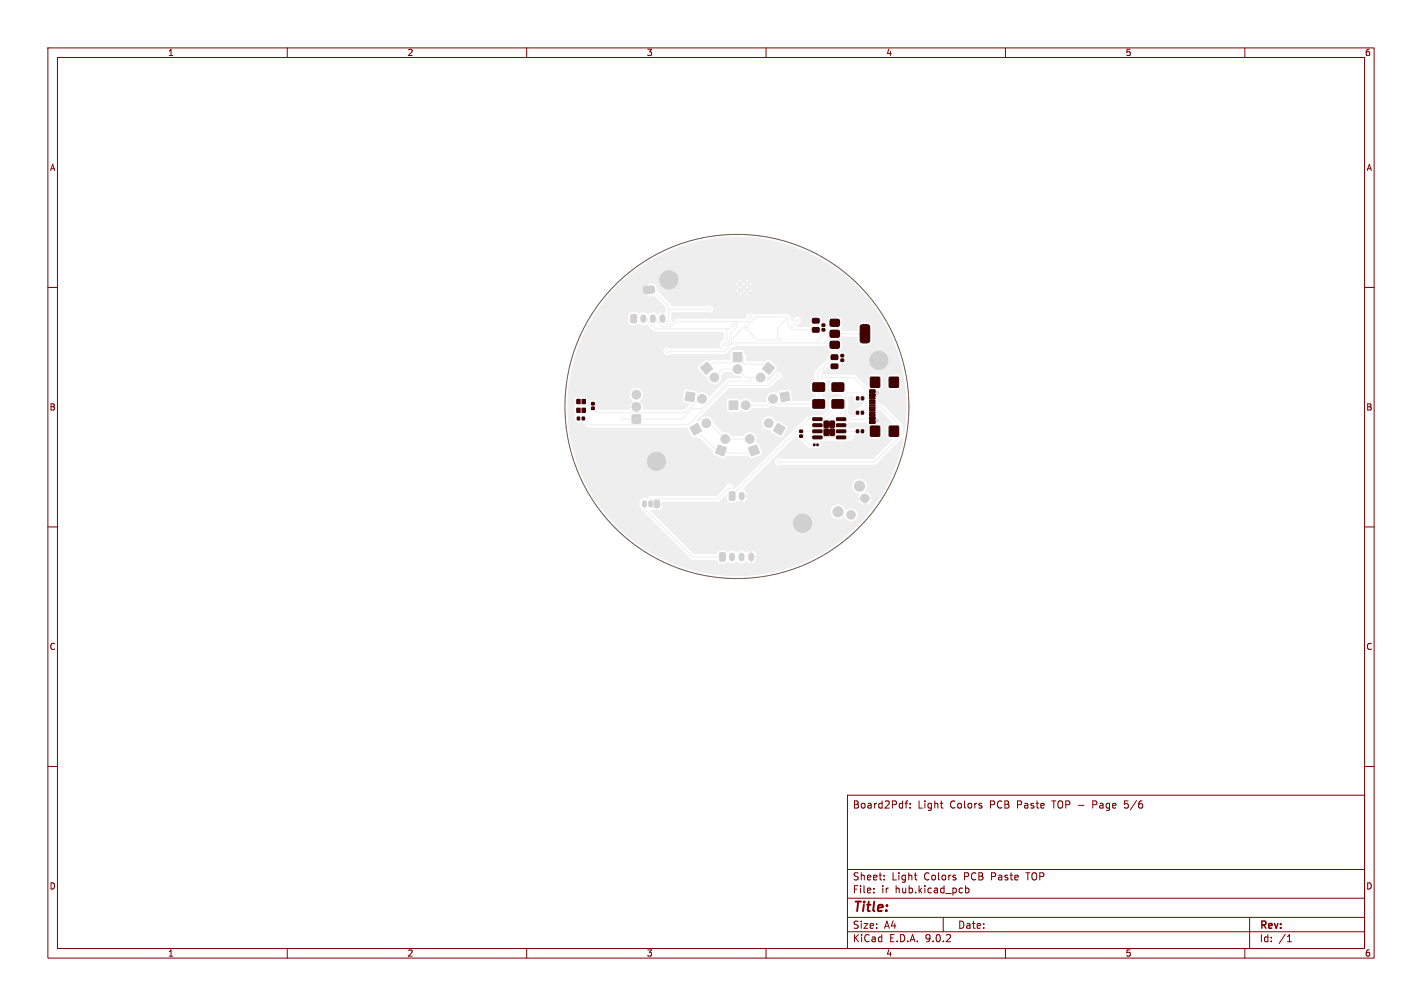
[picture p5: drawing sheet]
<svg xmlns="http://www.w3.org/2000/svg" width="297mm" height="210mm" viewBox="0 0 297 210" stroke-linecap="round" stroke-linejoin="round" font-family="sans-serif">
<defs><g id="words">
<text font-size="2.8" fill="#830000" x="178" y="190.9">Title:</text>
<g font-size="2.1" fill="#830000">
<text x="178" y="169">Board2Pdf:</text>
<text x="191.7" y="169">Light</text>
<text x="198.4" y="169">Colors</text>
<text x="206.9" y="169">PCB</text>
<text x="212.7" y="169">Paste</text>
<text x="220.2" y="169">TOP -</text>
<text x="228.8" y="169">Page</text>
<text x="235.6" y="169">5/6</text>
<text x="178" y="184">Sheet:</text>
<text x="186.2" y="184">Light</text>
<text x="193" y="184">Colors</text>
<text x="201.5" y="184">PCB</text>
<text x="207.2" y="184">Paste</text>
<text x="214.8" y="184">TOP</text>
<text x="178" y="186.7">File:</text>
<text x="184.1" y="186.7">ir</text>
<text x="187" y="186.7">hub.kicad_pcb</text>
<text x="178" y="196.9">KiCad</text>
<text x="178" y="194.1">Size:</text>
<text x="184.7" y="194.1">A4</text>
<text x="185.7" y="196.9">E.D.A.</text>
<text x="193.3" y="196.9">9.0.2</text>
<text x="200" y="194.1">Date:</text>
<text x="263" y="194.3">Rev:</text>
<text x="263" y="196.9">Id:</text>
<text x="267.1" y="196.9">/1</text>
</g>
<g font-size="1.8" fill="#830000">
<text x="35" y="11.9">1</text>
<text x="85" y="11.9">2</text>
<text x="135" y="11.9">3</text>
<text x="185" y="11.9">4</text>
<text x="235" y="11.9">5</text>
<text x="285" y="11.9">6</text>
<text x="10.3" y="35.9">A</text>
<text x="285.4" y="35.9">A</text>
<text x="10.3" y="85.9">B</text>
<text x="285.3" y="85.9">B</text>
<text x="10.3" y="135.9">C</text>
<text x="285.3" y="135.9">C</text>
<text x="10.3" y="185.9">D</text>
<text x="285.3" y="185.9">D</text>
<text x="35" y="199.9">1</text>
<text x="85" y="199.9">2</text>
<text x="135" y="199.9">3</text>
<text x="185" y="199.9">4</text>
<text x="235" y="199.9">5</text>
<text x="285" y="199.9">6</text>
</g>
</g></defs>
<g fill="#eee" stroke="#eee" stroke-width=".21">
<path d="M150.1 92.9l1.6 .6-.6 1.7-1.7-.6z"/>
<path d="M162.4 88.4l1.6 .9-.9 1.5-1.6-.9z"/>
<path d="M152.3 83.7h1.8v1.8h-1.8z"/>
<path d="M150.4 115.5l.8-.1 .3 .2v1.3l-.2 .2h-.8l-.2-.1z"/>
<path d="M167 90.8h.6v.5h-.6z"/>
<path d="M167 89.8h.6v.5h-.6z"/>
<path d="M144.1 89.3l1.5-.9 .9 1.5-1.5 .9z"/>
<path d="M156.3 93.5l1.7-.6 .6 1.7-1.7 .6z"/>
<path d="M123.6 85h.5v.5h-.5z"/>
<path d="M123.6 84h.5v.5h-.5z"/>
<path d="M178.9 85.9h.4v.5h-.4z"/>
<path d="M179.9 85.9h.5v.5h-.5z"/>
<path d="M175.7 74h.5v.5h-.5z"/>
<path d="M175.7 75h.5v.4h-.5z"/>
<path d="M169.7 68.4h1.3l.1 .2v.6l-.2 .2-1.1-.1-.1-.2z"/>
<path d="M169.7 66.5h1.3l.1 .2v.6l-.2 .2-1.1-.1-.1-.2z"/>
<path d="M178.9 82.9h.5v.5h-.5z"/>
<path d="M179.9 82.9h.5v.5h-.5z"/>
<path d="M160.4 75.6l1.4 1.2-1.2 1.3-1.4-1.1z"/>
<path d="M153.1 73.6h1.8v1.8h-1.8z"/>
<path d="M179.9 89.8h.5v.5h-.5z"/>
<path d="M178.9 89.8h.4v.5h-.4z"/>
<path d="M146.3 76.8l1.4-1.2 1.1 1.4-1.3 1.1z"/>
<path d="M173.6 74.1h1.3l.1 .2v.6l-.2 .2-1.1-.1-.1-.2z"/>
<path d="M173.6 76h1.3l.1 .2v.6l-.2 .2-1.1-.1-.1-.2z"/>
<path d="M132.1 86.6h1.6v1.7h-1.6z"/>
<path d="M181.7 87.9l1-.1 .1 .5-1.1 .1z"/>
<path d="M181.7 87.1l1-.1 .1 .5-1.1 .1z"/>
<path d="M181.6 86h1.1l.1 .2-1.1 .1z"/>
<path d="M181.6 85h1.1l.1 .2-1.1 .1z"/>
<path d="M181.6 84.5h1.1l.1 .2-1.1 .1z"/>
<path d="M181.6 83.5h1.1l.1 .2-1.1 .1z"/>
<path d="M181.7 82.3l1-.1 .1 .5-1.1 .1z"/>
<path d="M181.7 81.5l1-.1 .1 .5-1.1 .1z"/>
<path d="M181.6 83h1.1l.1 .2-1.1 .1z"/>
<path d="M181.6 84h1.1l.1 .2-1.1 .1z"/>
<path d="M181.6 85.5h1.1l.1 .2-1.1 .1z"/>
<path d="M181.6 86.5h1.1l.1 .2-1.1 .1z"/>
<path d="M185.8 89h1.8v2h-1.8z"/>
<path d="M181.8 89h1.9v2h-1.9z"/>
<path d="M181.8 78.8h1.9v2h-1.9z"/>
<path d="M185.8 78.8h1.8v2h-1.8z"/>
<path d="M169.9 92.7h.4v.3h-.4z"/>
<path d="M170.5 92.7h.4v.3h-.4z"/>
<path d="M169.8 83.5h2.4v1.7h-2.4z"/>
<path d="M173.8 83.5h2.4v1.7h-2.4z"/>
<path d="M121.6 83.4h.7v.9h-.7z"/>
<path d="M120.5 83.4h.7v.9h-.7z"/>
<path d="M120.5 85.2h.7v.9h-.7z"/>
<path d="M121.6 85.2h.7v.9h-.7z"/>
<path d="M174.7 91.1l1.9-.1v.5l-1.8 .1z"/>
<path d="M174.7 89.8h1.9v.5h-1.8z"/>
<path d="M174.7 88.5h1.9v.5l-1.8 .1z"/>
<path d="M174.7 87.2h1.9v.5l-1.8 .1z"/>
<path d="M169.8 87.2h1.8l.1 .5-1.9 .1z"/>
<path d="M169.8 88.5h1.8l.1 .5-1.9 .1z"/>
<path d="M169.8 89.8h1.8l.1 .5h-1.9z"/>
<path d="M169.8 91.1l1.8-.1 .1 .5-1.9 .1z"/>
<path d="M172 87.8h2.4v3.3h-2.4z"/>
<path d="M162.9 82.1l1.8-.3 .3 1.8-1.8 .3z"/>
<path d="M173.4 66.8l.3-.2 1.5 .1 .1 .3v1l-.3 .1h-1.5l-.2-.3z"/>
<path d="M173.4 69.1l.3-.2 1.5 .1 .1 .3v1l-.3 .1h-1.5l-.2-.3z"/>
<path d="M179.8 67.9l.2-.1h1.1l.5 .2v3.1l-.2 .4-1.4 .1-.3-.3-.1-3z"/>
<path d="M173.4 71.4l.3-.2 1.5 .1 .1 .3v1l-.3 .1h-1.5l-.2-.3z"/>
<path d="M143.4 81.8l1.8 .3-.3 1.8-1.8-.3z"/>
<path d="M135.7 59.7h.7l.2 .3 .1 .8-.3 .4h-.7z"/>
<path d="M134.6 59.8l.8-.1v1.5h-.7l-.3-.3v-.8z"/>
<path d="M120.6 87.1h.5v.5h-.5z"/>
<path d="M121.6 87.1h.5v.5h-.5z"/>
<path d="M136.6 104.4h1.1v1.5h-1.1z"/>
<path d="M171.7 68.6h.6v.5h-.6z"/>
<path d="M171.7 67.6h.6v.5h-.6z"/>
<path d="M131.8 65.7l.9-.1 .2 .2 .1 1.3-.2 .3h-.8l-.2-.2z"/>
<path d="M169.8 80h2.4v1.6h-2.4z"/>
<path d="M173.8 80h2.4v1.6h-2.4z"/>
<path d="M152.4 102.8l.9-.1 .2 .1v1.4l-.1 .2h-.8l-.3-.1z"/>
<circle cx="151.5" cy="91.7" r=".9"/>
<circle cx="160.6" cy="88.3" r=".9"/>
<circle cx="155.7" cy="84.6" r=".9"/>
<circle cx="183.6" cy="75.2" r="1.9"/>
<circle cx="147.5" cy="88.3" r=".9"/>
<circle cx="156.6" cy="91.7" r=".9"/>
<circle cx="139.7" cy="58.4" r="1.9"/>
<circle cx="137.1" cy="96.3" r="1.9"/>
<circle cx="158.9" cy="78.8" r=".9"/>
<circle cx="154" cy="77.1" r=".9"/>
<circle cx="149.2" cy="78.8" r=".9"/>
<circle cx="179.5" cy="101.5" r="1.05"/>
<circle cx="175" cy="106.8" r="1.05"/>
<circle cx="180.6" cy="104" r=".87"/>
<circle cx="177.7" cy="107.5" r=".87"/>
<circle cx="167.6" cy="109.2" r="1.9"/>
<circle cx="132.9" cy="84.9" r=".9"/>
<circle cx="132.9" cy="82.4" r=".9"/>
<circle cx="173.9" cy="90.6" r=".25"/>
<circle cx="173.9" cy="89.4" r=".25"/>
<circle cx="173.9" cy="88.2" r=".25"/>
<circle cx="172.5" cy="90.6" r=".25"/>
<circle cx="172.5" cy="89.4" r=".25"/>
<circle cx="172.5" cy="88.2" r=".25"/>
<circle cx="161.4" cy="83.3" r=".9"/>
<circle cx="146.6" cy="83.3" r=".9"/>
<circle cx="156.7" cy="60.7" r=".3"/>
<circle cx="156.7" cy="59.3" r=".3"/>
<circle cx="156" cy="61.4" r=".3"/>
<circle cx="156" cy="60" r=".3"/>
<circle cx="156" cy="58.6" r=".3"/>
<circle cx="155.3" cy="60.7" r=".3"/>
<circle cx="155.3" cy="59.3" r=".3"/>
<circle cx="154.6" cy="61.4" r=".3"/>
<circle cx="154.6" cy="60" r=".3"/>
<circle cx="154.6" cy="58.6" r=".3"/>
<circle cx="153.9" cy="60.7" r=".3"/>
<circle cx="153.9" cy="59.3" r=".3"/>
<circle cx="156.7" cy="65.9" r=".3"/>
<circle cx="170.9" cy="70.9" r=".3"/>
<circle cx="139.3" cy="73.3" r=".3"/>
<circle cx="172.3" cy="77.1" r=".3"/>
<circle cx="177.7" cy="86.8" r=".3"/>
<circle cx="173.1" cy="68.4" r=".3"/>
<circle cx="148.2" cy="64.6" r=".3"/>
<circle cx="139.6" cy="67.2" r=".3"/>
<circle cx="177.5" cy="91.2" r=".3"/>
<circle cx="173.9" cy="87" r=".3"/>
<circle cx="171.3" cy="78.8" r=".3"/>
<circle cx="180.7" cy="81.2" r=".3"/>
<circle cx="180.8" cy="84.9" r=".3"/>
<circle cx="162.6" cy="96.4" r=".3"/>
<circle cx="156.3" cy="66.9" r=".3"/>
<circle cx="151.2" cy="71.9" r=".3"/>
<circle cx="153.3" cy="67.8" r=".3"/>
<circle cx="151.8" cy="71.3" r=".3"/>
<circle cx="156.7" cy="79.6" r=".3"/>
<circle cx="130" cy="87.4" r=".3"/>
<circle cx="152.4" cy="101.7" r=".3"/>
<circle cx="164.1" cy="66.8" r=".3"/>
<circle cx="162.4" cy="70.3" r=".3"/>
<circle cx="162.5" cy="78.4" r=".3"/>
<circle cx="155.9" cy="68.6" r=".3"/>
<circle cx="163.1" cy="71" r=".3"/>
<circle cx="173.1" cy="70.7" r=".3"/>
<circle cx="153.4" cy="71.6" r=".3"/>
<circle cx="165.6" cy="68" r=".3"/>
<circle cx="166.5" cy="66.9" r=".3"/>
</g>
<path d="M134.4 66.2v.6M136.4 66.2v.6M138.4 66.2v.6M152.9 116v.5M154.9 116v.5M154.9 103.3v.5M156.9 116v.5" fill="none" stroke="#eee" stroke-width="1.2"/>
<path d="M134.6 105v.4M135.9 105v.4" fill="none" stroke="#eee" stroke-width="1.1"/>
<g fill="none" stroke="#eee" stroke-width=".21">
<path d="M153.9 59.3h1.4M154.6 60h1.4M134.4 66.5h.9v.5l1.6 1.7h15.5l.9-.9M134.9 60.5v2.5l3.5 3.5v.4l.9 .9h.6l2.5-2.5h26.4l2.5 2.6h2.5l.5-.5M136.2 60.5l3.4 3.4v3.3M136.4 66.5h.9v.5l1.2 1.3h1.7l1.1-1.2h14.8l.2-.2M139.6 64.6h8.6M149.2 78.8l1.8-1.7h3l1.8 1.7h3.1M151.8 68.7v2.6M153.4 71.6h.1M153.9 67.1v1.2l-1.5 1.5v1.9l-.5 .5h-.4l-.3-.3M154 74.5h1.2v1.2"/>
<path d="M154.6 61.4h1.4v3.9M155.2 75.7h-6.3l-1.3 1.2M155.2 75.7l.4 .3h3.9l1 .9M155.3 60.7h1.4M155.9 68.6l2.3 2.4h4.9M156.7 65.9l.7 .8M156.7 79.6h-4.4l-5.7 5.7h-1.9l-2.2 2.2-12.5-.1M162.5 78.4l-2.1 2h-8.4l-8.3 8.3h-20.5l-1.4-1.3M164.1 66.8l-1.7 1.6v1.9M166.5 66.9l-.9 .9v.2M171.3 78.8h7l2.4 2.4M172.2 69.7v-.7l-.2-.2-6.5 .1-.8-.9v-1.5l-.4-.4h-6.3l-1.9 1.9h-.5l-2.8 2.9v.9l-1.5 1.5h-12"/>
<path d="M172.2 69.7h8.4M172.2 69.7l-1.3 1.2M172.3 77.1h1.3l.7-.6h5.1l3.4 3.3M173.1 70.7l-.9 .9h-18.8M173.1 67.9v.5M174.3 74.6h-.3l-3.3 3.2v2.7l.3 .3v3.5M174.3 72v2.6M175.9 75.2l-1.2 1.3M175.9 74.2h-1.3l-.3 .4M182.8 79.8v1.3l-.6 .6M182.8 79.8h3.9M120.8 83.8v.8h2.7l.3-.3 .7 .6h8.4"/>
<path d="M120.8 85.7v1.7M120.8 87.4h.1M132.9 87.4v.1M145.3 89.6l.8 1.3h.4l2.6 2.6 3 1.1M146.6 83.3h-.5l-2.9 2.8h-18.4l-1-.9h-.8l-.4 .5h-.7M147.5 88.3h.7l3.3 3.4h5.1M152.1 94.6h3.8M152.1 94.6h.1M155.9 94.6h.1M157.5 94l-1.6 .6M167.3 91.1l1.8 1.8h1M167.3 90h.1"/>
<path d="M167.3 90h3.4M170.7 91.3h.1M170.7 91.3v1.6M171 84.3h-8.5l-1.1-1-1.3 1.3h-4.4M171 84.3h.1M172.5 89.4h1.4M173.9 88.2l.6 .6h7l.7-.7v1.3M175 84.3l-3.2 3.2h-2.9l-16 16.1M175 80.8l1.6 1.6M175.7 90h3.4M175.7 87.2v.3M176.6 86.6l.9 1h2.8l.3-.3h1.6"/>
<path d="M176.6 82.4l.3-.4h4.1l.5 .5h.7M176.6 86.6l-.6 .6h-1.9l-.2-.2M176.6 82.4v4.2M177.5 91.2l-.1 .1-1.8 .1h-4.9M178.5 86.5l-.2 .3M178.5 86.5h.1M179.1 90h.1M179.1 86.2l.6-.7h1.1l.7 .7h.7M179.8 85.5h.1M180.1 86.3v-.1l-.6 .6h-1.8M180.1 83.2l-1.6 1.6v1.7M180.8 84.9h.5"/>
<path d="M180.9 85.6h.1M181.3 84.9v.5l.2 .3h.7M181.4 86.1h.1M182.2 81.7h.1M182.2 89.4h-1.5l-.6 .6M182.2 84.7h-.6l-.3 .2M182.2 89.4l.6 .6h3.9M182.2 83.2h-1.1l-.7-.7h-.6l-.7 .7M182.2 84.2h.6l.3 .2v.6M183.1 85h1l3.9 3.9v2.2l-5.3 5.3h-20.1M183.1 85l-.2 .2h-.7M134.6 105.2v1l10 10.1h6.3"/>
<path d="M152.4 101.7l-2.5 2.4h-14v1.1M154.9 103.6h.9M155.8 103.6l.5 .4h24.3M155.8 103.6l-1.6 1.6h-17"/>
</g>
<g fill="#eee">
<path d="M128.5 60.2a35.4 35.4 0 0 1 41.4-7 35.4 35.4 0 0 1 18.9 37.6l-.2-.1-.1-2.1-4.1-4.1-.7-.1-.4-.7v-1a.74 .74 0 0 0 .3-1.3l.3-.1h3.9l-1.1-1.1-1.1 1.1h-1.7l-1.5-1.5h.7l1.1 1.1 .1-2h.9v2l1.1-1.1h.7l1.2 1.1v-2.2l-1.2 1.1h-.7l-1.1-1.1v.2h-.9l-.1-.2-1.1 1.1h-.7l-1.1-1.1v1.7l-.2 .1-.3-.1-2.1-2.1h2.9l1.2 1.1 1.1-1.1h1.7l1.1 1.1 1.1-1.1-15.9-.1-.3-.2 1.3-1.4 .2 .1a.78 .78 0 0 0 .9 .8h.8a.74 .74 0 0 0 .7-.8h-1v.8h-.5v-.9l.3-.1 .1-.3h1.1l.1-.2 .9-.1 .2-.4h-.5v.5h-.5v-.7l.3-.3h.7v-1l-.1-.3-.4-.2-1.2 .1-.1-.2 .2-.2a.87 .87 0 0 0 .7-.8v-.9l-.3-.7 .3-.5h3.2l.1 .1v.7a.99 .99 0 0 0 1 1h1.2l.7-.5 .1-.5v-2.9l-.1-.5-.5-.4h-1.5a1 1 0 0 0-.9 .9v.9h-3.3l-.3-.6 .3-.4v-.5h-1.3l-.4-.5h1.7v-.2a.95 .95 0 0 0-1.2-.8v1h-.5v-1h-.5a1.06 1.06 0 0 0-.8 1.2l-.6-.2v.7l-.3 .1-.2-.7h-2.5l.3 .7-.3 .4h-2.7l-.1-.4 .2-.2a.8 .8 0 0 0 .7-1h4.3a.79 .79 0 0 0-1-.7v.7h-.5v-.7l-.7 .1-.2 .6h-1.9a.82 .82 0 0 0-.9-.6 .82 .82 0 0 0-.7 .8l-.4 .1-.1-.8-.8-.7h-6.5l-.5 .2a.86 .86 0 0 0-1-.5 .86 .86 0 0 0-.6 1.1l-.3 .2h-14.3l-.7 .5-.3-.3v-1.4l.1-.1h7.3a.82 .82 0 0 0 1.1-.1 .82 .82 0 0 0 0-1.1 .82 .82 0 0 0-1.1 0l-7.3-.1-.2-.4-2.9-2.8v-.7l-.3-.5-.5-.3h-.8l-.3 .2-.1 .3 .1 1.8 .4 .2h.9l2.4 2.5v1h-.4v1h-.5v-1l-.8 .5a1.22 1.22 0 0 0-2 0 1.25 1.25 0 0 0-1.9-.2l-.5-.3-.9-.1a.74 .74 0 0 0-.7 .7v1.5l.2 .4 .4 .2h1l.6-.4a1.37 1.37 0 0 0 1.6 .2l1.4 1.4 .3 .2h14.3l.1 .1v1.4l-.1 .2a.9 .9 0 0 0-.7 .7 .9 .9 0 0 0 .3 .9l-10.8 .1a.82 .82 0 0 0-1.1 .1 .82 .82 0 0 0 0 1.1 .82 .82 0 0 0 1.1 0h11.5l.3-.1 1.4-1.4 .8-.2h18.4l.4-.2 .1 .1a.96 .96 0 0 0 .9 1.2v.2l-.2 .1a.95 .95 0 0 0-.5 1.1l-2.7 2.8-.2 1.8-.1 .1a.74 .74 0 0 0-.7 .7v1.5a1.01 1.01 0 0 0 1.1 .7l-.1 .6a.87 .87 0 0 0-1.1 .8h-3.6l-.5-2.1-.3-.3-2.1 .3-.4 .5a1.49 1.49 0 0 0-1.7 .1 1.49 1.49 0 0 0-.5 1.6l-.3 .2h-2.7a1.57 1.57 0 0 0-2.5-.4l-.4-.4h-1.9l-.4 .1-.1 .3v2l.3 .3 2.1 .1 .4-.4a1.66 1.66 0 0 0 2.5-.4h3.1l.8-.6h.9l.5 .3h6.7l.1 .1a.74 .74 0 0 0 .7 .7h2.3l.5-.4v-1.9l-.4-.4-.6-.1-.1-.6a.95 .95 0 0 0 1.2-.8l-.1-1.5-.2-.5 .1-.1 .9 .1-.2 .5v1.5a.74 .74 0 0 0 .7 .7h1.6l.3 .4 .1 .3h-2.1l-.4 .2-.2 .4v1.7l-1.5 1.5h-2l-1.3 .3-15.1 15.1-.2 .1a.86 .86 0 0 0-.5-1.3 .86 .86 0 0 0-1.1 .8l-1.9 1.8h-13.9l-.7 .6a1.03 1.03 0 0 0-1.5 .8v.8l.5 .9 10.2 10.2 .3 .1h5.1l.4 .6 .4 .1h.9l.6-.4a1.24 1.24 0 0 0 1.9-.1 1.22 1.22 0 0 0 2 0l.7 .5v-1h.5v1a1.1 1.1 0 0 0 .9-1.1h-.8v-.5h.8v-.1a1.1 1.1 0 0 0-.9-1v1.1h-.5v-1.1l-.7 .5a1.3 1.3 0 0 0-2 0 1.25 1.25 0 0 0-2-.1l-.5-.4h-.9l-.4 .2-.4 .6h-4.8l-9-9h37.6a1.6 1.6 0 0 0 1 1.6 1.6 1.6 0 0 0 1.8-.5 1.42 1.42 0 0 0 2 .9 1.42 1.42 0 0 0 .5-2.1 1.42 1.42 0 0 0-2.2 0 1.59 1.59 0 0 0-1.6-1.3 1.59 1.59 0 0 0-1.5 1.4h-37.6l-.1-.1 .5-.2h.6v-.9h.5v.9l.6-.1 .2-.9h-.8v-.5h.8l.1-.2h11.7l1.7-1.4 .1 .1v.8a.74 .74 0 0 0 .7 .7h.9l.6-.4 .7 .4v-1.1h.5v1.1a1.1 1.1 0 0 0 .8-1.1h-.8v-.5h.8v-.1a1.4 1.4 0 0 0-.8-1.1l.7-.7h22.1a1.66 1.66 0 0 0 1.5 1.7l-.2 .8 .9-.1v.5l-.9 .1 .2 .4 .4 .4 .6 .2-.1-.9 .5-.1 .1 1a1.37 1.37 0 0 0 1-1.2h-.9l-.1-.5h1l-.1-.2a1.71 1.71 0 0 0-1.2-.9 1.58 1.58 0 0 0-.5-2.5 1.58 1.58 0 0 0-2.2 1.3h-22.1l10.4-10.5 .2 .1a.72 .72 0 0 0 .8 .9l1.6 1.5 1.5 .2a.75 .75 0 0 0 .9-.3 .75 .75 0 0 0 0-.9l.1-.3 .5-.1 4.7 .1 .7-.2a.8 .8 0 0 0 1-.4h5.6l-1.1-1.1-1.2 1.1h-3.3v-.9l.6 .3 1.8-.2 .2-.4h-.5v.5h-.5v-1.6h.5v.6h.5l-.1-.3-.4-.3h-1.1h-.4l-.5 .2h-1.2l-.2-.1 .1-.3h-1.4l.1-.5h1.3v-.4l3.3 .1 .6-.3 .3 .8 .5-.6h.4l.1 .3-.8 .7h-.2v2l1.1-1.1h.7l1.1 1.1 .1-2h.9v2l1.1-1.1-1.1-1.1v.2h-.9l-.1-.2-1.1 1.1h-.7l1.5-1.5-.3-.1a.79 .79 0 0 0-.3-1.3v-1.4l.5-.1 2.7 2.7-.1 .1-.8 .1 1.1 1.2 .5-.5h.2v.5l-.4 .3 .4 .4v.4l-.2 .1-.5-.5-1.1 1.1 .9 .3-4.1 4h-19.3a.81 .81 0 0 0-1.1 .1 .81 .81 0 0 0 .1 1.1 .81 .81 0 0 0 1.1 0h19.5l.3-.1 5.5-5.4h.2a35.4 35.4 0 0 1-38 28.6 35.4 35.4 0 0 1-32.2-34.9h1.5v1l.2 .4-.2 .5 .2 .8 .4 .3 .7-.1 .5 .1 1.3 1.1h20.4l1.1 1.9a.55 .55 0 0 0 .8 0l.4 .3 .5 .1 2.7 2.6a.57 .57 0 0 0 .2 .8l1.9 .7a.55 .55 0 0 0 .6-.5h4.7a.54 .54 0 0 0 .7 .5l1.8-.7 .2-.3-.7-2.1-.5-.3a1.46 1.46 0 0 0-.7-1.9 1.46 1.46 0 0 0-1.9 .7l-2.6-.1a1.57 1.57 0 0 0-1.8-.7l-2-2.1h10.3v.3a1.41 1.41 0 0 0 1.7 1.2l.3 .6 1.7 1h.3l.3-.2 1-1.7-.1-.4-1.8-1.1-.6 .1a1.43 1.43 0 0 0-1.5-1.1 1.43 1.43 0 0 0-1.3 1.3h-10.3a1.45 1.45 0 0 0-1.3-1.3 1.45 1.45 0 0 0-1.5 1.1l-.5-.1v-.2l6.6-6.7h8.3l.3-.1 1.8-1.7a.82 .82 0 0 0 .7-.9 .82 .82 0 0 0-.9-.8 .82 .82 0 0 0-.8 .9l-1.6 1.4 .3-1.1 .6-.2 1.4-1.6-.2-.5-1.5-1.2a.55 .55 0 0 0-.7 .2h-4l-.1-1.1-.3-.4-.1-.5-.4-.3h-1.9l-.3 .2-.2 .2v1.6h-3.8l-.6 .3a.53 .53 0 0 0-.8-.2l-1.5 1.2-.1 .5 1.3 1.6 .7 .1a1.45 1.45 0 0 0 1.6 1.6 1.45 1.45 0 0 0 1.2-1.9l.6-.6h1.5a1.7 1.7 0 0 0 1.9 .7l.3 .3v.2l-2.7 .1-.3 .1-3.9 3.8a1.54 1.54 0 0 0-2.3-.8l-.4-.5-1.9-.3-.4 .2-.4 2.2 .3 .3 1.2 .3-1.2 1.2h-8.6l-.1-.1a1.38 1.38 0 0 0-.1-1.3l-.8 .7-.3-.3 .7-.7-.1-.2a1.44 1.44 0 0 0 .3-2.1 1.44 1.44 0 0 0-2.2 0 1.44 1.44 0 0 0 .5 2.2l-.1 .1 .7 .7-.3 .3-.7-.7a1.47 1.47 0 0 0-.2 1.4h-6.5l-.4-.3-.1-.7h-1l-.9 .1 .1-.6h1.8l-.2-.4-.3-.1v.5h-.5v-.5l-.3 .1-.3 .4h-.2l-.1-.9-.4-.2h-1.2l-.1 .9h-.2l-.1 .3h-.7l.2 .7-.2 .4h-1.5v-1.9h1.5v.3h.6v-.7l-.5 .1-.1 .3h-1.5v-.2a35.4 35.4 0 0 1 10-22.9z"/>
<path d="M173 87.2l.9 .7 .7 .7v.4l-.3 .4-.1 .5-.3-.1-.2 .2 .2 .3 .3-.1 .1 .3-.2 .2-.2-.2-.2 .2-.5-.4-.5 .4-.2-.2-.2 .2-.2-.1 .1-.4 .3 .1 .2-.3-.2-.2h-.3l-.1-.4 .4 .1 .4-.1 .3 .3 .3-.3h.5l-.1-.1-.4 .1-.3-.3-.3 .3-.8-.1 .1-.3 .3 .1 .2-.3h1l.2 .3 .2-.3-.2-.2-.2 .2h-1l-.2-.2h-.3v-.4l.3 .1 .4-.1 .3 .3 .3-.3 .5 .1-.1-.2-.4 .1-.3-.3-.3 .3h-.7z"/>
<path d="M177.2 82.7h1.1l.1 .9 .5 .4h1v-.8l.5 .1v.9l-.3 .3-.2 .4-.4 .1-.4 .3a.64 .64 0 0 0-.8 .6v.5l.2 .4-.1 .2h-.6l-.6-.7z"/>
<path d="M181.5 80.9l.8 .5-.1 .3h-.4l-.2-.3z"/>
<path d="M172.8 68.2l.4 .3-.2 .3-.2-.1z"/>
</g>
<g fill="#fff" stroke="#fff" stroke-width=".21">
<circle cx="156.7" cy="65.9" r=".15"/>
<circle cx="170.9" cy="70.9" r=".15"/>
<circle cx="139.3" cy="73.3" r=".15"/>
<circle cx="172.3" cy="77.1" r=".15"/>
<circle cx="177.7" cy="86.8" r=".15"/>
<circle cx="173.1" cy="68.4" r=".15"/>
<circle cx="148.2" cy="64.6" r=".15"/>
<circle cx="139.6" cy="67.2" r=".15"/>
<circle cx="177.5" cy="91.2" r=".15"/>
<circle cx="173.9" cy="87" r=".15"/>
<circle cx="171.3" cy="78.8" r=".15"/>
<circle cx="180.7" cy="81.2" r=".15"/>
<circle cx="180.8" cy="84.9" r=".15"/>
<circle cx="162.6" cy="96.4" r=".15"/>
<circle cx="156.3" cy="66.9" r=".15"/>
<circle cx="151.2" cy="71.9" r=".15"/>
<circle cx="153.3" cy="67.8" r=".15"/>
<circle cx="151.8" cy="71.3" r=".15"/>
<circle cx="156.7" cy="79.6" r=".15"/>
<circle cx="130" cy="87.4" r=".15"/>
<circle cx="152.4" cy="101.7" r=".15"/>
<circle cx="164.1" cy="66.8" r=".15"/>
<circle cx="162.4" cy="70.3" r=".15"/>
<circle cx="162.5" cy="78.4" r=".15"/>
<circle cx="155.9" cy="68.6" r=".15"/>
<circle cx="163.1" cy="71" r=".15"/>
<circle cx="173.1" cy="70.7" r=".15"/>
<circle cx="153.4" cy="71.6" r=".15"/>
<circle cx="165.6" cy="68" r=".15"/>
<circle cx="166.5" cy="66.9" r=".15"/>
<circle cx="150.6" cy="94" r=".45"/>
<circle cx="151.5" cy="91.7" r=".45"/>
<circle cx="162.8" cy="89.6" r=".45"/>
<circle cx="160.6" cy="88.3" r=".45"/>
<circle cx="153.2" cy="84.6" r=".45"/>
<circle cx="155.7" cy="84.6" r=".45"/>
<circle cx="150.9" cy="116.3" r=".37"/>
<circle cx="152.9" cy="116.3" r=".37"/>
<circle cx="154.9" cy="116.3" r=".37"/>
<circle cx="156.9" cy="116.3" r=".37"/>
<circle cx="183.6" cy="75.2" r="1.1"/>
<circle cx="145.3" cy="89.6" r=".45"/>
<circle cx="147.5" cy="88.3" r=".45"/>
<circle cx="157.5" cy="94" r=".45"/>
<circle cx="156.6" cy="91.7" r=".45"/>
<circle cx="139.7" cy="58.4" r="1.1"/>
<circle cx="137.1" cy="96.3" r="1.1"/>
<circle cx="160.5" cy="76.9" r=".45"/>
<circle cx="158.9" cy="78.8" r=".45"/>
<circle cx="154" cy="74.5" r=".45"/>
<circle cx="154" cy="77.1" r=".45"/>
<circle cx="147.6" cy="76.9" r=".45"/>
<circle cx="149.2" cy="78.8" r=".45"/>
<circle cx="179.5" cy="101.5" r=".65"/>
<circle cx="175" cy="106.8" r=".65"/>
<circle cx="180.6" cy="104" r=".49"/>
<circle cx="177.7" cy="107.5" r=".49"/>
<circle cx="167.6" cy="109.2" r="1.1"/>
<circle cx="132.9" cy="87.5" r=".45"/>
<circle cx="132.9" cy="84.9" r=".45"/>
<circle cx="132.9" cy="82.4" r=".45"/>
<circle cx="183.3" cy="87.8" r=".33"/>
<circle cx="183.3" cy="82" r=".33"/>
<circle cx="173.9" cy="90.6" r=".1"/>
<circle cx="173.9" cy="89.4" r=".1"/>
<circle cx="173.9" cy="88.2" r=".1"/>
<circle cx="172.5" cy="90.6" r=".1"/>
<circle cx="172.5" cy="89.4" r=".1"/>
<circle cx="172.5" cy="88.2" r=".1"/>
<circle cx="164" cy="82.8" r=".45"/>
<circle cx="161.4" cy="83.3" r=".45"/>
<circle cx="144.1" cy="82.8" r=".45"/>
<circle cx="146.6" cy="83.3" r=".45"/>
<circle cx="137.2" cy="105.2" r=".37"/>
<circle cx="135.9" cy="105.2" r=".37"/>
<circle cx="134.6" cy="105.2" r=".37"/>
<circle cx="132.4" cy="66.5" r=".37"/>
<circle cx="134.4" cy="66.5" r=".38"/>
<circle cx="136.4" cy="66.5" r=".38"/>
<circle cx="138.4" cy="66.5" r=".38"/>
<circle cx="156.7" cy="60.7" r=".1"/>
<circle cx="156.7" cy="59.3" r=".1"/>
<circle cx="156" cy="61.4" r=".1"/>
<circle cx="156" cy="60" r=".1"/>
<circle cx="156" cy="58.6" r=".1"/>
<circle cx="155.3" cy="60.7" r=".1"/>
<circle cx="155.3" cy="59.3" r=".1"/>
<circle cx="154.6" cy="61.4" r=".1"/>
<circle cx="154.6" cy="60" r=".1"/>
<circle cx="154.6" cy="58.6" r=".1"/>
<circle cx="153.9" cy="60.7" r=".1"/>
<circle cx="153.9" cy="59.3" r=".1"/>
<circle cx="152.9" cy="103.6" r=".38"/>
<circle cx="154.9" cy="103.6" r=".38"/>
</g>
<path d="M135.4 59.7h.3v1.5h-.3z" fill="#d0d0d0"/>
<g fill="#d0d0d0" stroke="#d0d0d0" stroke-width=".21">
<path d="M150.1 92.9l1.6 .6-.6 1.7-1.7-.6z"/>
<path d="M162.4 88.4l1.6 .9-.9 1.5-1.6-.9z"/>
<path d="M152.3 83.7h1.8v1.8h-1.8z"/>
<path d="M150.4 115.5l.8-.1 .3 .2v1.3l-.2 .2h-.8l-.2-.1z"/>
<path d="M167 90.8h.6v.5h-.6z"/>
<path d="M167 89.8h.6v.5h-.6z"/>
<path d="M144.1 89.3l1.5-.9 .9 1.5-1.5 .9z"/>
<path d="M156.3 93.5l1.7-.6 .6 1.7-1.7 .6z"/>
<path d="M123.6 85h.5v.5h-.5z"/>
<path d="M123.6 84h.5v.5h-.5z"/>
<path d="M178.9 85.9h.4v.5h-.4z"/>
<path d="M179.9 85.9h.5v.5h-.5z"/>
<path d="M175.7 74h.5v.5h-.5z"/>
<path d="M175.7 75h.5v.4h-.5z"/>
<path d="M169.7 68.4h1.3l.1 .2v.6l-.2 .2-1.1-.1-.1-.2z"/>
<path d="M169.7 66.5h1.3l.1 .2v.6l-.2 .2-1.1-.1-.1-.2z"/>
<path d="M178.9 82.9h.5v.5h-.5z"/>
<path d="M179.9 82.9h.5v.5h-.5z"/>
<path d="M160.4 75.6l1.4 1.2-1.2 1.3-1.4-1.1z"/>
<path d="M153.1 73.6h1.8v1.8h-1.8z"/>
<path d="M179.9 89.8h.5v.5h-.5z"/>
<path d="M178.9 89.8h.4v.5h-.4z"/>
<path d="M146.3 76.8l1.4-1.2 1.1 1.4-1.3 1.1z"/>
<path d="M173.6 74.1h1.3l.1 .2v.6l-.2 .2-1.1-.1-.1-.2z"/>
<path d="M173.6 76h1.3l.1 .2v.6l-.2 .2-1.1-.1-.1-.2z"/>
<path d="M132.1 86.6h1.6v1.7h-1.6z"/>
<path d="M181.7 87.9l1-.1 .1 .5-1.1 .1z"/>
<path d="M181.7 87.1l1-.1 .1 .5-1.1 .1z"/>
<path d="M181.6 86h1.1l.1 .2-1.1 .1z"/>
<path d="M181.6 85h1.1l.1 .2-1.1 .1z"/>
<path d="M181.6 84.5h1.1l.1 .2-1.1 .1z"/>
<path d="M181.6 83.5h1.1l.1 .2-1.1 .1z"/>
<path d="M181.7 82.3l1-.1 .1 .5-1.1 .1z"/>
<path d="M181.7 81.5l1-.1 .1 .5-1.1 .1z"/>
<path d="M181.6 83h1.1l.1 .2-1.1 .1z"/>
<path d="M181.6 84h1.1l.1 .2-1.1 .1z"/>
<path d="M181.6 85.5h1.1l.1 .2-1.1 .1z"/>
<path d="M181.6 86.5h1.1l.1 .2-1.1 .1z"/>
<path d="M185.8 89h1.8v2h-1.8z"/>
<path d="M181.8 89h1.9v2h-1.9z"/>
<path d="M181.8 78.8h1.9v2h-1.9z"/>
<path d="M185.8 78.8h1.8v2h-1.8z"/>
<path d="M169.9 92.7h.4v.3h-.4z"/>
<path d="M170.5 92.7h.4v.3h-.4z"/>
<path d="M169.8 83.5h2.4v1.7h-2.4z"/>
<path d="M173.8 83.5h2.4v1.7h-2.4z"/>
<path d="M121.6 83.4h.7v.9h-.7z"/>
<path d="M120.5 83.4h.7v.9h-.7z"/>
<path d="M120.5 85.2h.7v.9h-.7z"/>
<path d="M121.6 85.2h.7v.9h-.7z"/>
<path d="M174.7 91.1l1.9-.1v.5l-1.8 .1z"/>
<path d="M174.7 89.8h1.9v.5h-1.8z"/>
<path d="M174.7 88.5h1.9v.5l-1.8 .1z"/>
<path d="M174.7 87.2h1.9v.5l-1.8 .1z"/>
<path d="M169.8 87.2h1.8l.1 .5-1.9 .1z"/>
<path d="M169.8 88.5h1.8l.1 .5-1.9 .1z"/>
<path d="M169.8 89.8h1.8l.1 .5h-1.9z"/>
<path d="M169.8 91.1l1.8-.1 .1 .5-1.9 .1z"/>
<path d="M172 87.8h2.4v3.3h-2.4z"/>
<path d="M162.9 82.1l1.8-.3 .3 1.8-1.8 .3z"/>
<path d="M173.4 66.8l.3-.2 1.5 .1 .1 .3v1l-.3 .1h-1.5l-.2-.3z"/>
<path d="M173.4 69.1l.3-.2 1.5 .1 .1 .3v1l-.3 .1h-1.5l-.2-.3z"/>
<path d="M179.8 67.9l.2-.1h1.1l.5 .2v3.1l-.2 .4-1.4 .1-.3-.3-.1-3z"/>
<path d="M173.4 71.4l.3-.2 1.5 .1 .1 .3v1l-.3 .1h-1.5l-.2-.3z"/>
<path d="M143.4 81.8l1.8 .3-.3 1.8-1.8-.3z"/>
<path d="M135.7 59.7h.7l.2 .3 .1 .8-.3 .4h-.7z"/>
<path d="M134.6 59.8l.8-.1v1.5h-.7l-.3-.3v-.8z"/>
<path d="M120.6 87.1h.5v.5h-.5z"/>
<path d="M121.6 87.1h.5v.5h-.5z"/>
<path d="M136.6 104.4h1.1v1.5h-1.1z"/>
<path d="M171.7 68.6h.6v.5h-.6z"/>
<path d="M171.7 67.6h.6v.5h-.6z"/>
<path d="M131.8 65.7l.9-.1 .2 .2 .1 1.3-.2 .3h-.8l-.2-.2z"/>
<path d="M169.8 80h2.4v1.6h-2.4z"/>
<path d="M173.8 80h2.4v1.6h-2.4z"/>
<path d="M152.4 102.8l.9-.1 .2 .1v1.4l-.1 .2h-.8l-.3-.1z"/>
<circle cx="151.5" cy="91.7" r=".9"/>
<circle cx="160.6" cy="88.3" r=".9"/>
<circle cx="155.7" cy="84.6" r=".9"/>
<circle cx="183.6" cy="75.2" r="1.9"/>
<circle cx="147.5" cy="88.3" r=".9"/>
<circle cx="156.6" cy="91.7" r=".9"/>
<circle cx="139.7" cy="58.4" r="1.9"/>
<circle cx="137.1" cy="96.3" r="1.9"/>
<circle cx="158.9" cy="78.8" r=".9"/>
<circle cx="154" cy="77.1" r=".9"/>
<circle cx="149.2" cy="78.8" r=".9"/>
<circle cx="179.5" cy="101.5" r="1.05"/>
<circle cx="175" cy="106.8" r="1.05"/>
<circle cx="180.6" cy="104" r=".87"/>
<circle cx="177.7" cy="107.5" r=".87"/>
<circle cx="167.6" cy="109.2" r="1.9"/>
<circle cx="132.9" cy="84.9" r=".9"/>
<circle cx="132.9" cy="82.4" r=".9"/>
<circle cx="183.3" cy="87.8" r=".33"/>
<circle cx="183.3" cy="82" r=".33"/>
<circle cx="161.4" cy="83.3" r=".9"/>
<circle cx="146.6" cy="83.3" r=".9"/>
</g>
<path d="M134.4 66.2v.6M136.4 66.2v.6M138.4 66.2v.6M152.9 116v.5M154.9 116v.5M154.9 103.3v.5M156.9 116v.5" fill="none" stroke="#d0d0d0" stroke-width="1.2"/>
<path d="M134.6 105v.4M135.9 105v.4" fill="none" stroke="#d0d0d0" stroke-width="1.1"/>
<g fill="#400000" stroke="#400000" stroke-width=".21">
<path d="M167 90.8h.6v.5h-.6z"/>
<path d="M167 89.8h.6v.5h-.6z"/>
<path d="M123.6 85h.5v.5h-.5z"/>
<path d="M123.6 84h.5v.5h-.5z"/>
<path d="M178.9 85.9h.4v.5h-.4z"/>
<path d="M179.9 85.9h.5v.5h-.5z"/>
<path d="M175.7 74h.5v.5h-.5z"/>
<path d="M175.7 75h.5v.4h-.5z"/>
<path d="M169.7 68.4h1.3l.1 .2v.6l-.2 .2-1.1-.1-.1-.2z"/>
<path d="M169.7 66.5h1.3l.1 .2v.6l-.2 .2-1.1-.1-.1-.2z"/>
<path d="M178.9 82.9h.5v.5h-.5z"/>
<path d="M179.9 82.9h.5v.5h-.5z"/>
<path d="M179.9 89.8h.5v.5h-.5z"/>
<path d="M178.9 89.8h.4v.5h-.4z"/>
<path d="M173.6 74.1h1.3l.1 .2v.6l-.2 .2-1.1-.1-.1-.2z"/>
<path d="M173.6 76h1.3l.1 .2v.6l-.2 .2-1.1-.1-.1-.2z"/>
<path d="M181.7 87.9l1-.1 .1 .5-1.1 .1z"/>
<path d="M181.7 87.1l1-.1 .1 .5-1.1 .1z"/>
<path d="M181.6 86h1.1l.1 .2-1.1 .1z"/>
<path d="M181.6 85h1.1l.1 .2-1.1 .1z"/>
<path d="M181.6 84.5h1.1l.1 .2-1.1 .1z"/>
<path d="M181.6 83.5h1.1l.1 .2-1.1 .1z"/>
<path d="M181.7 82.3l1-.1 .1 .5-1.1 .1z"/>
<path d="M181.7 81.5l1-.1 .1 .5-1.1 .1z"/>
<path d="M181.6 83h1.1l.1 .2-1.1 .1z"/>
<path d="M181.6 84h1.1l.1 .2-1.1 .1z"/>
<path d="M181.6 85.5h1.1l.1 .2-1.1 .1z"/>
<path d="M181.6 86.5h1.1l.1 .2-1.1 .1z"/>
<path d="M185.8 89h1.8v2h-1.8z"/>
<path d="M181.8 89h1.9v2h-1.9z"/>
<path d="M181.8 78.8h1.9v2h-1.9z"/>
<path d="M185.8 78.8h1.8v2h-1.8z"/>
<path d="M169.9 92.7h.3v.3h-.3z"/>
<path d="M170.6 92.7h.3v.3h-.3z"/>
<path d="M169.8 83.5h2.4v1.7h-2.4z"/>
<path d="M173.8 83.5h2.4v1.7h-2.4z"/>
<path d="M121.6 83.4h.7v.9h-.7z"/>
<path d="M120.5 83.4h.7v.9h-.7z"/>
<path d="M120.5 85.2h.7v.9h-.7z"/>
<path d="M121.6 85.2h.7v.9h-.7z"/>
<path d="M173.4 89.6l.7-.1 .2 .2v1l-.1 .2h-.7l-.2-.1z"/>
<path d="M173.4 88l.7-.1 .2 .1v1l-.1 .3h-.7l-.2-.2z"/>
<path d="M172.2 89.6l.7-.1 .2 .2v1l-.1 .2h-.7l-.2-.1z"/>
<path d="M172.2 88l.7-.1 .2 .1v1l-.1 .3h-.7l-.2-.2z"/>
<path d="M174.7 91.1l1.9-.1v.5l-1.8 .1z"/>
<path d="M174.7 89.8h1.9v.5h-1.8z"/>
<path d="M174.7 88.5h1.9v.5l-1.8 .1z"/>
<path d="M174.7 87.2h1.9v.5l-1.8 .1z"/>
<path d="M169.8 87.2h1.8l.1 .5-1.9 .1z"/>
<path d="M169.8 88.5h1.8l.1 .5-1.9 .1z"/>
<path d="M169.8 89.8h1.8l.1 .5h-1.9z"/>
<path d="M169.8 91.1l1.8-.1 .1 .5-1.9 .1z"/>
<path d="M173.4 66.8l.3-.2 1.5 .1 .1 .3v1l-.3 .1h-1.5l-.2-.3z"/>
<path d="M173.4 69.1l.3-.2 1.5 .1 .1 .3v1l-.3 .1h-1.5l-.2-.3z"/>
<path d="M179.8 67.9l.2-.1h1.1l.5 .2v3.1l-.2 .4-1.4 .1-.3-.3-.1-3z"/>
<path d="M173.4 71.4l.3-.2 1.5 .1 .1 .3v1l-.3 .1h-1.5l-.2-.3z"/>
<path d="M120.6 87.1h.5v.5h-.5z"/>
<path d="M121.6 87.1h.5v.5h-.5z"/>
<path d="M171.7 68.6h.6v.5h-.6z"/>
<path d="M171.7 67.6h.6v.5h-.6z"/>
<path d="M169.8 80h2.4v1.6h-2.4z"/>
<path d="M173.8 80h2.4v1.6h-2.4z"/>
</g>
<circle cx="153.9" cy="84.9" r="35.9" fill="none" stroke="#635547" stroke-width=".21"/>
<g fill="none" stroke="#830000" stroke-width=".21">
<path d="M10 10h277v190h-277zM12 12h273v186h-273zM60 10v2M110 10v2M160 10v2M210 10v2M260 10v2M10 60h2M285 60h2M10 110h2M285 110h2M10 160h2"/>
<path d="M177 166h108v32h-108zM189 167.7h.6M189.6 167.2l-.4 .2v1.3M190.1 168.6v.1M190.1 167.8v.1M196.4 167.7h.6M196.8 168.7h.2M228.2 168h.6M228.8 167.2h-.6v1.5M234.8 168.6l.2 .1M235.6 167.2h-.7l-.1 .7 .2-.1M285 160h2"/>
<path d="M60 198v2M110 198v2M160 198v2M177 194.5h108M177 191.5h108M177 187.5h108M177 181.5h108M182.5 186.3v.1M182.5 185.5v.1M184.7 183.6v.1M184.7 182.8v.1M191 182.7h.5"/>
<path d="M191.4 183.7h.1M197 191.5v3M201.7 184.9v1.5M201.7 185.5l.4-.1 .3 .3-.2 .6h-.5M210 198v2M260 198v2M261 191.5v6.5M268.9 196.6h.8M269 195.5l.3-.4v1.5"/>
</g>
<use href="#words"/>
</svg>
